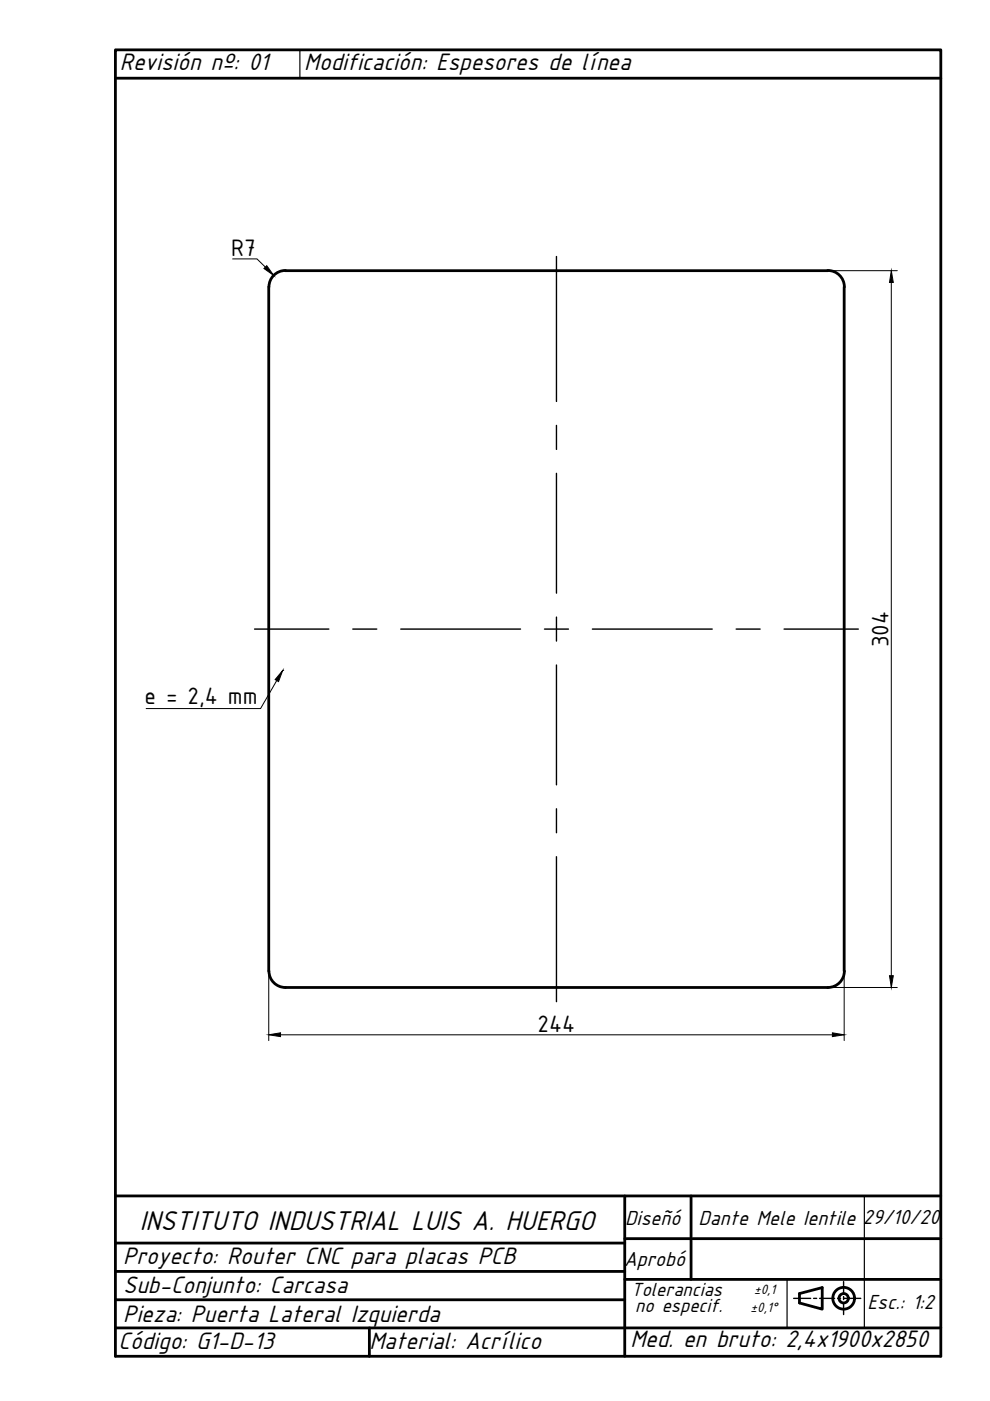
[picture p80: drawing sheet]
<svg xmlns="http://www.w3.org/2000/svg" width="210mm" height="297mm" viewBox="0 0 210 297" stroke-linecap="round" stroke-linejoin="round" font-family="sans-serif">
<defs><g id="words">
<text font-size="6.4" x="29.6" y="260.9">INSTITUTO INDUSTRIAL LUIS A. HUERGO</text>
<g font-size="5.6">
<text x="25.4" y="14.8">Revisión nº: 01</text>
<text x="64.5" y="14.8">Modificación: Espesores de línea</text>
<text x="26.1" y="267.9">Proyecto: Router CNC para placas PCB</text>
<text x="26.1" y="274.1">Sub-Conjunto: Carcasa</text>
<text x="26.1" y="280.2">Pieza: Puerta Lateral Izquierda</text>
<text x="25.1" y="286">Código: G1-D-13</text>
<text x="78.3" y="286.1">Material: Acrílico</text>
<text x="133.6" y="285.7">Med. en bruto: 2,4x1900x2850</text>
</g>
<g font-size="5.4">
<text x="49" y="54.3">R7</text>
<text x="188.4" y="137.2" transform="rotate(-90 188.4 137.2)">304</text>
<text x="30.6" y="149.3">e = 2,4 mm</text>
<text x="114" y="218.8">244</text>
</g>
<g font-size="4.8">
<text x="132.5" y="259.8">Diseñó</text>
<text x="148.1" y="259.8">Dante Mele Ientile 29/10/20</text>
<text x="132.3" y="268.5">Aprobó</text>
<text x="183.9" y="277.5">Esc.: 1:2</text>
</g>
<g font-size="4.5">
<text x="133.8" y="274.7">Tolerancias</text>
<text x="134.7" y="278.2">no especif.</text>
</g>
<g font-size="3.2">
<text x="159.9" y="274.3">±0,1</text>
<text x="159.1" y="278.1">±0,1°</text>
</g>
</g></defs>
<!-- layer: 0 -->
<g fill="none" stroke="#000" stroke-width=".59">
<path d="M24.5 253.6h175M132.5 253.6v34M146.5 253.6v17.7M24.5 275.6h108M24.5 269.6h108M24.5 263.6h108M132.5 271.3h67M132.5 262.6h67M169.5 274.3l4.8-1.3v4.6l-4.8-1.3zM24.5 287.6v-277h175v277M24.5 281.5h175M78.3 281.5v6.1"/>
<circle cx="178.9" cy="275.3" r="2.31"/>
<circle cx="178.9" cy="275.3" r=".99"/>
</g>
<!-- layer: DIBUJO -->
<path d="M24.5 16.6h175M24.5 287.6h175" fill="none" stroke="#000" stroke-width=".59"/>
<!-- layer: 0 -->
<g fill="none" stroke="#000" stroke-width=".3">
<path d="M118 54.4v30.7M118 90.2v5.1M118 100.4v25.4M54 133.4h15.7M74.8 133.4h5.1M85 133.4h25.4M115.4 133.4h5.1M118 130.8v5.1M125.6 133.4h25.4M156.1 133.4h5.1M166.2 133.4h15.8M118 141v25.4"/>
<path d="M118 171.5v5.1M118 181.6v30.8M168.3 275.3h3.6M172.5 275.3h.6M173.8 275.3h3.2M177.6 275.3h.6M178.9 271.7v2.6M178.9 274.9v.6M178.9 276.2v2.5M178.9 275.3h3.6"/>
</g>
<path d="M63.6 10.6v6M183.3 253.6v27.9M166.9 271.3v10.2" fill="none" stroke="#000" stroke-width=".25"/>
<!-- layer: Visible (ISO) -->
<path d="M60.5 57.4h115M60.5 57.3a3.5 3.5 0 0 0-3.5 3.5M175.5 57.3a3.5 3.5 0 0 1 3.5 3.5M57 60.9v145M179 60.9v145M57 205.9a3.5 3.5 0 0 0 3.5 3.5M60.5 209.4h115M179 205.9a3.5 3.5 0 0 1-3.5 3.5" fill="none" stroke="#000" stroke-width=".59"/>
<!-- layer: 0 -->
<path d="M49.3 54.9h5.2l1.8 1.7M175.5 57.4h14.7M189 59.9v147M58.7 144.3l-3.5 5.9h-24.2M59.9 142.1h.1M57 205.9v14.7M59.5 219.4h117M175.5 209.4h14.7M179 205.9v14.7" fill="none" stroke="#000" stroke-width=".21"/>
<path d="M56.6 56.3l1.4 2.1-2-1.5zM189 57.4l.4 2.5h-.8zM59.9 142.1l-.8 2.4-.8-.4zM57 219.4l2.5-.4v.8zM176.5 219l2.5 .4-2.5 .4zM188.6 206.9h.8l-.4 2.5z" fill="#000" stroke="#000" stroke-width=".21"/>
<use href="#words"/>
</svg>
